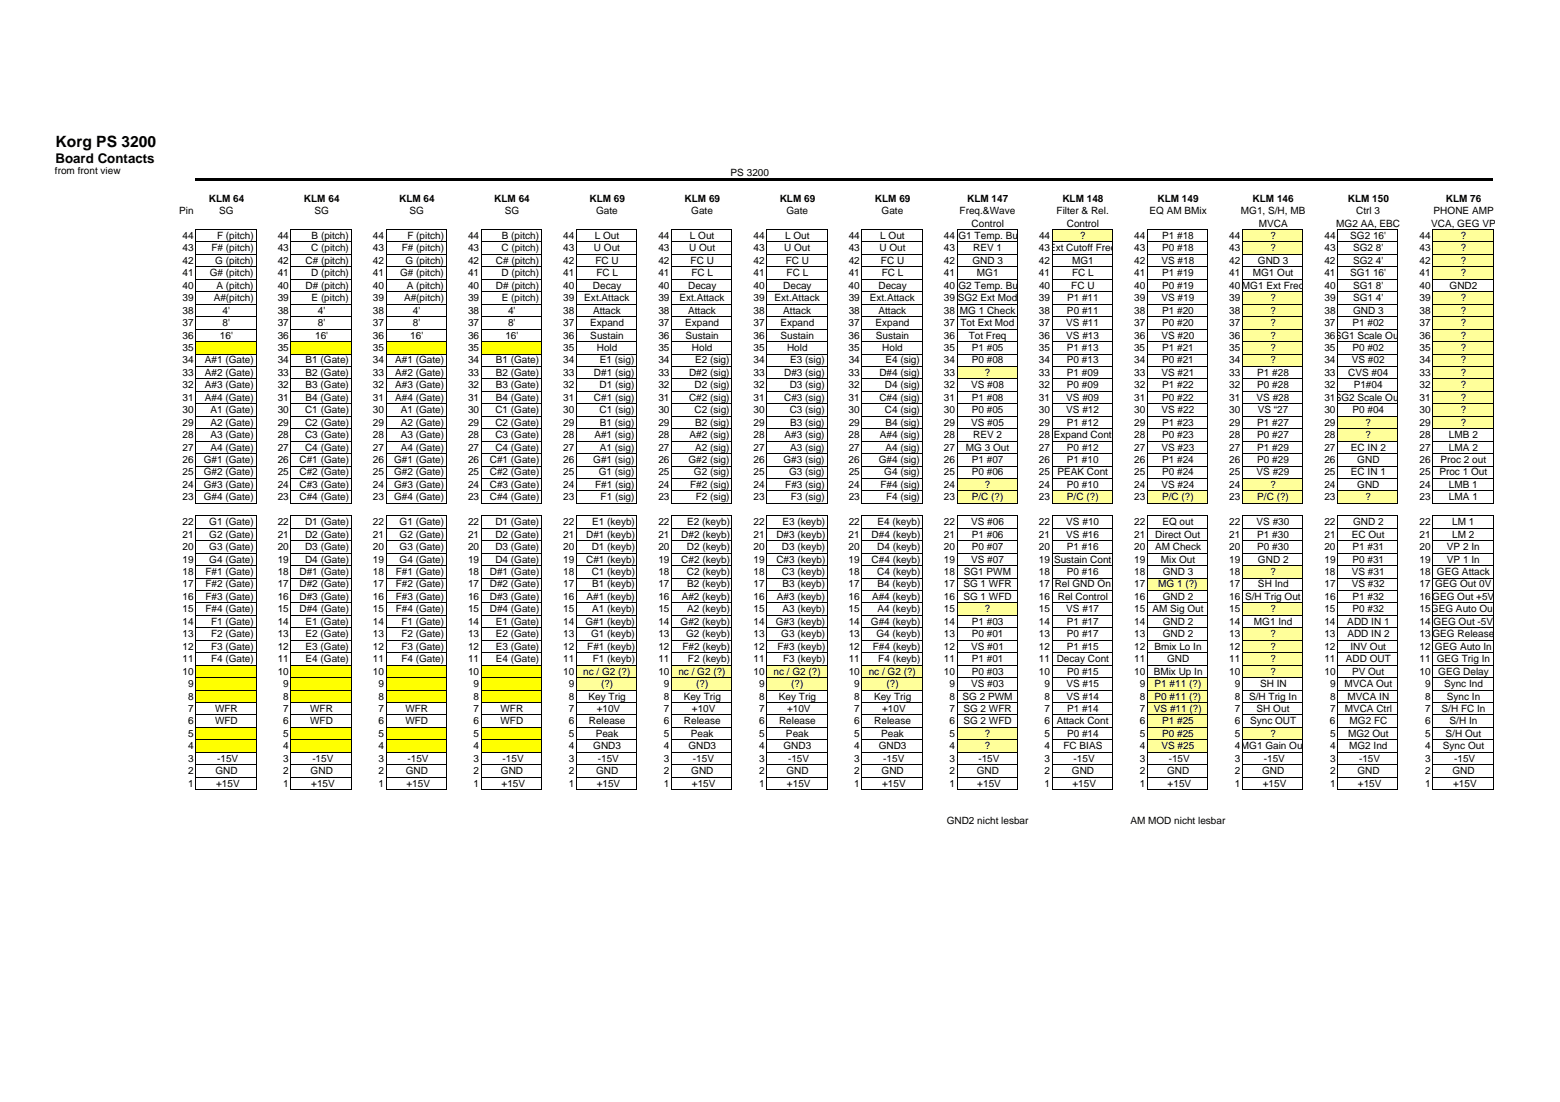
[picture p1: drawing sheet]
<svg xmlns="http://www.w3.org/2000/svg" width="297mm" height="210mm" viewBox="0 0 297 210" stroke-linecap="round" stroke-linejoin="round" font-family="sans-serif">
<defs><g id="words">
<text font-size="3" x="10.6" y="27.9">Korg PS 3200</text>
<text font-size="2.5" x="10.6" y="31">Board Contacts</text>
<g font-size="1.9">
<text x="10.5" y="33.2">from front view</text>
<text x="139.1" y="33.5">PS 3200</text>
<text x="34.1" y="40.8">Pin</text>
<text x="39.8" y="38.4">KLM 64</text>
<text x="41.8" y="40.8">SG</text>
<text x="57.9" y="38.4">KLM 64</text>
<text x="59.9" y="40.8">SG</text>
<text x="76" y="38.4">KLM 64</text>
<text x="78" y="40.8">SG</text>
<text x="94.1" y="38.4">KLM 64</text>
<text x="96.1" y="40.8">SG</text>
<text x="112.2" y="38.4">KLM 69</text>
<text x="113.5" y="40.8">Gate</text>
<text x="130.4" y="38.4">KLM 69</text>
<text x="131.6" y="40.8">Gate</text>
<text x="148.5" y="38.4">KLM 69</text>
<text x="149.7" y="40.8">Gate</text>
<text x="166.6" y="38.4">KLM 69</text>
<text x="167.9" y="40.8">Gate</text>
<text x="182.7" y="40.8">Freq.&amp;Wave</text>
<text x="184.2" y="38.4">KLM 147</text>
<text x="201.2" y="40.8">Filter &amp; Rel.</text>
<text x="202.3" y="38.4">KLM 148</text>
<text x="218.9" y="40.8">EQ AM BMix</text>
<text x="220.4" y="38.4">KLM 149</text>
<text x="236.3" y="40.8">MG1, S/H, MB</text>
<text x="238.5" y="38.4">KLM 146</text>
<text x="256.6" y="38.4">KLM 150</text>
<text x="258.3" y="40.8">Ctrl 3</text>
<text x="273" y="40.8">PHONE AMP</text>
<text x="275.3" y="38.4">KLM 76</text>
<text x="34.8" y="47.9">43</text>
<text x="34.8" y="45.5">44</text>
<text x="40.3" y="47.9">F# (pitch)</text>
<text x="41.3" y="45.5">F (pitch)</text>
<text x="52.9" y="47.9">43</text>
<text x="52.9" y="45.5">44</text>
<text x="59.2" y="47.9">C (pitch)</text>
<text x="59.3" y="45.5">B (pitch)</text>
<text x="71" y="47.9">43</text>
<text x="71" y="45.5">44</text>
<text x="76.5" y="47.9">F# (pitch)</text>
<text x="77.6" y="45.5">F (pitch)</text>
<text x="89.1" y="47.9">43</text>
<text x="89.1" y="45.5">44</text>
<text x="95.5" y="47.9">C (pitch)</text>
<text x="95.6" y="45.5">B (pitch)</text>
<text x="107.2" y="47.9">43</text>
<text x="107.2" y="45.5">44</text>
<text x="113.1" y="47.9">U Out</text>
<text x="113.3" y="45.5">L Out</text>
<text x="125.4" y="47.9">43</text>
<text x="125.4" y="45.5">44</text>
<text x="131.2" y="47.9">U Out</text>
<text x="131.4" y="45.5">L Out</text>
<text x="143.5" y="47.9">43</text>
<text x="143.5" y="45.5">44</text>
<text x="149.3" y="47.9">U Out</text>
<text x="149.5" y="45.5">L Out</text>
<text x="161.6" y="47.9">43</text>
<text x="161.6" y="45.5">44</text>
<text x="167.4" y="47.9">U Out</text>
<text x="167.6" y="45.5">L Out</text>
<text x="179.7" y="47.9">43</text>
<text x="179.7" y="45.5">44S</text>
<text x="182.5" y="45.5">G1 Temp. Bu</text>
<text x="185" y="43.2">Control</text>
<text x="185.3" y="47.9">REV 1</text>
<text x="197.8" y="47.9">43Ext Cutoff Freq</text>
<text x="197.8" y="45.5">44</text>
<text x="203.1" y="43.2">Control</text>
<text x="205.7" y="45.5">?</text>
<text x="216" y="45.5">44</text>
<text x="216" y="47.9">43</text>
<text x="221.3" y="45.5">P1 #18</text>
<text x="221.3" y="47.9">P0 #18</text>
<text x="234.1" y="45.5">44</text>
<text x="234.1" y="47.9">43</text>
<text x="239.7" y="43.2">MVCA</text>
<text x="241.9" y="45.5">?</text>
<text x="241.9" y="47.9">?</text>
<text x="252.2" y="45.5">44</text>
<text x="252.2" y="47.9">43</text>
<text x="254.4" y="43.2">MG2 AA, EBC</text>
<text x="257.1" y="45.5">SG2 16'</text>
<text x="257.7" y="47.9">SG2 8'</text>
<text x="270.3" y="45.5">44</text>
<text x="270.3" y="47.9">43</text>
<text x="272.5" y="43.2">VCA, GEG VP</text>
<text x="278.1" y="45.5">?</text>
<text x="278.1" y="47.9">?</text>
<text x="34.8" y="50.3">42</text>
<text x="34.8" y="52.6">41</text>
<text x="39.9" y="52.6">G# (pitch)</text>
<text x="41" y="50.3">G (pitch)</text>
<text x="52.9" y="52.6">41</text>
<text x="52.9" y="50.3">42</text>
<text x="58.2" y="50.3">C# (pitch)</text>
<text x="59.2" y="52.6">D (pitch)</text>
<text x="71" y="52.6">41</text>
<text x="71" y="50.3">42</text>
<text x="76.2" y="52.6">G# (pitch)</text>
<text x="77.2" y="50.3">G (pitch)</text>
<text x="89.1" y="52.6">41</text>
<text x="89.1" y="50.3">42</text>
<text x="94.4" y="50.3">C# (pitch)</text>
<text x="95.5" y="52.6">D (pitch)</text>
<text x="107.2" y="52.6">41</text>
<text x="107.2" y="50.3">42</text>
<text x="113.4" y="50.3">FC U</text>
<text x="113.5" y="52.6">FC L</text>
<text x="125.4" y="52.6">41</text>
<text x="125.4" y="50.3">42</text>
<text x="131.5" y="50.3">FC U</text>
<text x="131.7" y="52.6">FC L</text>
<text x="143.5" y="52.6">41</text>
<text x="143.5" y="50.3">42</text>
<text x="149.6" y="50.3">FC U</text>
<text x="149.8" y="52.6">FC L</text>
<text x="161.6" y="52.6">41</text>
<text x="161.6" y="50.3">42</text>
<text x="167.7" y="50.3">FC U</text>
<text x="167.9" y="52.6">FC L</text>
<text x="179.7" y="52.6">41</text>
<text x="179.7" y="50.3">42</text>
<text x="185.2" y="50.3">GND 3</text>
<text x="186" y="52.6">MG1</text>
<text x="197.8" y="52.6">41</text>
<text x="197.8" y="50.3">42</text>
<text x="204.1" y="52.6">FC L</text>
<text x="204.1" y="50.3">MG1</text>
<text x="215.9" y="52.6">41</text>
<text x="215.9" y="50.3">42</text>
<text x="221.2" y="50.3">VS #18</text>
<text x="221.3" y="52.6">P1 #19</text>
<text x="234.1" y="52.6">41</text>
<text x="234.1" y="50.3">42</text>
<text x="238.6" y="52.6">MG1 Out</text>
<text x="239.5" y="50.3">GND 3</text>
<text x="252.2" y="50.3">42</text>
<text x="252.2" y="52.6">41</text>
<text x="257.1" y="52.6">SG1 16'</text>
<text x="257.6" y="50.3">SG2 4'</text>
<text x="270.3" y="50.3">42</text>
<text x="270.3" y="52.6">41</text>
<text x="278.1" y="50.3">?</text>
<text x="278.1" y="52.6">?</text>
<text x="34.8" y="55">40</text>
<text x="34.8" y="57.4">39</text>
<text x="34.8" y="59.7">38</text>
<text x="40.7" y="57.4">A#(pitch)</text>
<text x="41.2" y="55">A (pitch)</text>
<text x="42.4" y="59.7">4'</text>
<text x="52.9" y="57.4">39</text>
<text x="52.9" y="55">40</text>
<text x="52.9" y="59.7">38</text>
<text x="58.2" y="55">D# (pitch)</text>
<text x="59.3" y="57.4">E (pitch)</text>
<text x="60.5" y="59.7">4'</text>
<text x="71" y="57.4">39</text>
<text x="71" y="55">40</text>
<text x="71" y="59.7">38</text>
<text x="76.9" y="57.4">A#(pitch)</text>
<text x="77.4" y="55">A (pitch)</text>
<text x="78.6" y="59.7">4'</text>
<text x="89.1" y="57.4">39</text>
<text x="89.1" y="55">40</text>
<text x="89.1" y="59.7">38</text>
<text x="94.4" y="55">D# (pitch)</text>
<text x="95.6" y="57.4">E (pitch)</text>
<text x="96.7" y="59.7">4'</text>
<text x="107.2" y="57.4">39</text>
<text x="107.2" y="55">40</text>
<text x="107.2" y="59.7">38</text>
<text x="111.3" y="57.4">Ext.Attack</text>
<text x="112.9" y="55">Decay</text>
<text x="112.9" y="59.7">Attack</text>
<text x="125.4" y="55">40</text>
<text x="125.4" y="57.4">39</text>
<text x="125.4" y="59.7">38</text>
<text x="129.4" y="57.4">Ext.Attack</text>
<text x="131" y="55">Decay</text>
<text x="131" y="59.7">Attack</text>
<text x="143.5" y="55">40</text>
<text x="143.5" y="57.4">39</text>
<text x="143.5" y="59.7">38</text>
<text x="147.5" y="57.4">Ext.Attack</text>
<text x="149.1" y="55">Decay</text>
<text x="149.2" y="59.7">Attack</text>
<text x="161.6" y="55">40</text>
<text x="161.6" y="59.7">38</text>
<text x="161.6" y="57.4">39</text>
<text x="165.6" y="57.4">Ext.Attack</text>
<text x="167.3" y="55">Decay</text>
<text x="167.3" y="59.7">Attack</text>
<text x="179.7" y="55">40S</text>
<text x="179.7" y="59.7">38 MG 1 Check</text>
<text x="179.7" y="57.4">39 SG2 Ext Mod</text>
<text x="182.5" y="55">G2 Temp. Bu</text>
<text x="197.8" y="59.7">38</text>
<text x="197.8" y="57.4">39</text>
<text x="197.8" y="55">40</text>
<text x="203.2" y="59.7">P0 #11</text>
<text x="203.2" y="57.4">P1 #11</text>
<text x="204" y="55">FC U</text>
<text x="216" y="59.7">38</text>
<text x="216" y="57.4">39</text>
<text x="216" y="55">40</text>
<text x="221.2" y="57.4">VS #19</text>
<text x="221.3" y="59.7">P1 #20</text>
<text x="221.3" y="55">P0 #19</text>
<text x="234.1" y="59.7">38</text>
<text x="234.1" y="57.4">39</text>
<text x="234.1" y="55">40MG1 Ext Freq</text>
<text x="241.9" y="59.7">?</text>
<text x="241.9" y="57.4">?</text>
<text x="252.2" y="59.7">38</text>
<text x="252.2" y="57.4">39</text>
<text x="252.2" y="55">40</text>
<text x="257.6" y="59.7">GND 3</text>
<text x="257.6" y="57.4">SG1 4'</text>
<text x="257.7" y="55">SG1 8'</text>
<text x="270.3" y="59.7">38</text>
<text x="270.3" y="55">40</text>
<text x="270.3" y="57.4">39</text>
<text x="276" y="55">GND2</text>
<text x="278.1" y="59.7">?</text>
<text x="278.1" y="57.4">?</text>
<text x="34.8" y="62.1">37</text>
<text x="34.8" y="64.5">36</text>
<text x="41.9" y="64.5">16'</text>
<text x="42.4" y="62.1">8'</text>
<text x="52.9" y="64.5">36</text>
<text x="52.9" y="62.1">37</text>
<text x="60" y="64.5">16'</text>
<text x="60.5" y="62.1">8'</text>
<text x="71" y="64.5">36</text>
<text x="71" y="62.1">37</text>
<text x="78.1" y="64.5">16'</text>
<text x="78.6" y="62.1">8'</text>
<text x="89.1" y="64.5">36</text>
<text x="89.1" y="62.1">37</text>
<text x="96.2" y="64.5">16'</text>
<text x="96.7" y="62.1">8'</text>
<text x="107.2" y="64.5">36</text>
<text x="107.2" y="62.1">37</text>
<text x="112.4" y="62.1">Expand</text>
<text x="112.4" y="64.5">Sustain</text>
<text x="125.4" y="64.5">36</text>
<text x="125.4" y="62.1">37</text>
<text x="130.5" y="62.1">Expand</text>
<text x="130.5" y="64.5">Sustain</text>
<text x="143.5" y="64.5">36</text>
<text x="143.5" y="62.1">37</text>
<text x="148.6" y="62.1">Expand</text>
<text x="148.6" y="64.5">Sustain</text>
<text x="161.6" y="64.5">36</text>
<text x="161.6" y="62.1">37</text>
<text x="166.7" y="62.1">Expand</text>
<text x="166.8" y="64.5">Sustain</text>
<text x="179.7" y="62.1">37 Tot Ext Mod</text>
<text x="179.7" y="64.5">36</text>
<text x="184.5" y="64.5">Tot Freq</text>
<text x="197.8" y="64.5">36</text>
<text x="197.8" y="62.1">37</text>
<text x="203" y="64.5">VS #13</text>
<text x="203" y="62.1">VS #11</text>
<text x="215.9" y="64.5">36</text>
<text x="215.9" y="62.1">37</text>
<text x="221.2" y="64.5">VS #20</text>
<text x="221.3" y="62.1">P0 #20</text>
<text x="234.1" y="64.5">36</text>
<text x="234.1" y="62.1">37</text>
<text x="241.9" y="64.5">?</text>
<text x="241.9" y="62.1">?</text>
<text x="252.2" y="64.5">36SG1 Scale Ou</text>
<text x="252.2" y="62.1">37</text>
<text x="257.5" y="62.1">P1 #02</text>
<text x="270.3" y="62.1">37</text>
<text x="270.3" y="64.5">36</text>
<text x="278.1" y="62.1">?</text>
<text x="278.1" y="64.5">?</text>
<text x="34.8" y="66.9">35</text>
<text x="34.8" y="69.2">34</text>
<text x="34.8" y="71.6">33</text>
<text x="39" y="69.2">A#1 (Gate)</text>
<text x="39" y="71.6">A#2 (Gate)</text>
<text x="52.9" y="69.2">34</text>
<text x="52.9" y="71.6">33</text>
<text x="52.9" y="66.9">35</text>
<text x="58.2" y="69.2">B1 (Gate)</text>
<text x="58.2" y="71.6">B2 (Gate)</text>
<text x="71" y="66.9">35</text>
<text x="71" y="69.2">34</text>
<text x="71" y="71.6">33</text>
<text x="75.2" y="69.2">A#1 (Gate)</text>
<text x="75.2" y="71.6">A#2 (Gate)</text>
<text x="89.1" y="69.2">34</text>
<text x="89.1" y="71.6">33</text>
<text x="89.1" y="66.9">35</text>
<text x="94.4" y="69.2">B1 (Gate)</text>
<text x="94.4" y="71.6">B2 (Gate)</text>
<text x="107.2" y="66.9">35</text>
<text x="107.2" y="69.2">34</text>
<text x="107.2" y="71.6">33</text>
<text x="113.1" y="71.6">D#1 (sig)</text>
<text x="113.6" y="66.9">Hold</text>
<text x="114.2" y="69.2">E1 (sig)</text>
<text x="125.4" y="71.6">33</text>
<text x="125.4" y="66.9">35</text>
<text x="125.4" y="69.2">34</text>
<text x="131.2" y="71.6">D#2 (sig)</text>
<text x="131.8" y="66.9">Hold</text>
<text x="132.3" y="69.2">E2 (sig)</text>
<text x="143.5" y="66.9">35</text>
<text x="143.5" y="71.6">33</text>
<text x="143.5" y="69.2">34</text>
<text x="149.3" y="71.6">D#3 (sig)</text>
<text x="149.9" y="66.9">Hold</text>
<text x="150.5" y="69.2">E3 (sig)</text>
<text x="161.6" y="66.9">35</text>
<text x="161.6" y="71.6">33</text>
<text x="161.6" y="69.2">34</text>
<text x="167.4" y="71.6">D#4 (sig)</text>
<text x="168" y="66.9">Hold</text>
<text x="168.6" y="69.2">E4 (sig)</text>
<text x="179.7" y="66.9">35</text>
<text x="179.7" y="71.6">33</text>
<text x="179.7" y="69.2">34</text>
<text x="185" y="66.9">P1 #05</text>
<text x="185" y="69.2">P0 #08</text>
<text x="187.5" y="71.6">?</text>
<text x="197.8" y="66.9">35</text>
<text x="197.8" y="71.6">33</text>
<text x="197.8" y="69.2">34</text>
<text x="203.2" y="66.9">P1 #13</text>
<text x="203.2" y="71.6">P1 #09</text>
<text x="203.2" y="69.2">P0 #13</text>
<text x="215.9" y="66.9">35</text>
<text x="215.9" y="71.6">33</text>
<text x="215.9" y="69.2">34</text>
<text x="221.2" y="71.6">VS #21</text>
<text x="221.3" y="66.9">P1 #21</text>
<text x="221.3" y="69.2">P0 #21</text>
<text x="234.1" y="66.9">35</text>
<text x="234.1" y="71.6">33</text>
<text x="234.1" y="69.2">34</text>
<text x="239.4" y="71.6">P1 #28</text>
<text x="241.9" y="66.9">?</text>
<text x="241.9" y="69.2">?</text>
<text x="252.2" y="66.9">35</text>
<text x="252.2" y="71.6">33</text>
<text x="252.2" y="69.2">34</text>
<text x="256.7" y="71.6">CVS #04</text>
<text x="257.4" y="69.2">VS #02</text>
<text x="257.5" y="66.9">P0 #02</text>
<text x="270.3" y="66.9">35</text>
<text x="270.3" y="71.6">33</text>
<text x="270.3" y="69.2">34</text>
<text x="278.1" y="66.9">?</text>
<text x="278.1" y="69.2">?</text>
<text x="278.1" y="71.6">?</text>
<text x="34.8" y="74">32</text>
<text x="34.8" y="76.3">31</text>
<text x="39" y="74">A#3 (Gate)</text>
<text x="39" y="76.3">A#4 (Gate)</text>
<text x="52.9" y="74">32</text>
<text x="52.9" y="76.3">31</text>
<text x="58.2" y="74">B3 (Gate)</text>
<text x="58.2" y="76.3">B4 (Gate)</text>
<text x="71" y="74">32</text>
<text x="71" y="76.3">31</text>
<text x="75.2" y="74">A#3 (Gate)</text>
<text x="75.2" y="76.3">A#4 (Gate)</text>
<text x="89.1" y="74">32</text>
<text x="89.1" y="76.3">31</text>
<text x="94.4" y="74">B3 (Gate)</text>
<text x="94.4" y="76.3">B4 (Gate)</text>
<text x="107.2" y="74">32</text>
<text x="107.2" y="76.3">31</text>
<text x="113.1" y="76.3">C#1 (sig)</text>
<text x="114.1" y="74">D1 (sig)</text>
<text x="125.4" y="76.3">31</text>
<text x="125.4" y="74">32</text>
<text x="131.2" y="76.3">C#2 (sig)</text>
<text x="132.3" y="74">D2 (sig)</text>
<text x="143.5" y="76.3">31</text>
<text x="143.5" y="74">32</text>
<text x="149.3" y="76.3">C#3 (sig)</text>
<text x="150.4" y="74">D3 (sig)</text>
<text x="161.6" y="76.3">31</text>
<text x="161.6" y="74">32</text>
<text x="167.4" y="76.3">C#4 (sig)</text>
<text x="168.5" y="74">D4 (sig)</text>
<text x="179.7" y="76.3">31</text>
<text x="179.7" y="74">32</text>
<text x="184.9" y="74">VS #08</text>
<text x="185" y="76.3">P1 #08</text>
<text x="197.8" y="76.3">31</text>
<text x="197.8" y="74">32</text>
<text x="203" y="76.3">VS #09</text>
<text x="203.2" y="74">P0 #09</text>
<text x="215.9" y="76.3">31</text>
<text x="215.9" y="74">32</text>
<text x="221.3" y="76.3">P0 #22</text>
<text x="221.3" y="74">P1 #22</text>
<text x="234.1" y="76.3">31</text>
<text x="234.1" y="74">32</text>
<text x="239.3" y="76.3">VS #28</text>
<text x="239.4" y="74">P0 #28</text>
<text x="252.2" y="76.3">31SG2 Scale Ou</text>
<text x="252.2" y="74">32</text>
<text x="257.8" y="74">P1#04</text>
<text x="270.3" y="74">32</text>
<text x="270.3" y="76.3">31</text>
<text x="278.1" y="76.3">?</text>
<text x="278.1" y="74">?</text>
<text x="34.8" y="78.7">30</text>
<text x="34.8" y="81.1">29</text>
<text x="34.8" y="83.5">28</text>
<text x="40.1" y="78.7">A1 (Gate)</text>
<text x="40.1" y="81.1">A2 (Gate)</text>
<text x="40.1" y="83.5">A3 (Gate)</text>
<text x="52.9" y="78.7">30</text>
<text x="52.9" y="81.1">29</text>
<text x="52.9" y="83.5">28</text>
<text x="58.1" y="78.7">C1 (Gate)</text>
<text x="58.1" y="81.1">C2 (Gate)</text>
<text x="58.1" y="83.5">C3 (Gate)</text>
<text x="71" y="78.7">30</text>
<text x="71" y="81.1">29</text>
<text x="71" y="83.5">28</text>
<text x="76.3" y="78.7">A1 (Gate)</text>
<text x="76.3" y="81.1">A2 (Gate)</text>
<text x="76.3" y="83.5">A3 (Gate)</text>
<text x="89.1" y="78.7">30</text>
<text x="89.1" y="81.1">29</text>
<text x="89.1" y="83.5">28</text>
<text x="94.3" y="78.7">C1 (Gate)</text>
<text x="94.3" y="81.1">C2 (Gate)</text>
<text x="94.3" y="83.5">C3 (Gate)</text>
<text x="107.2" y="78.7">30</text>
<text x="107.2" y="81.1">29</text>
<text x="107.2" y="83.5">28</text>
<text x="113.2" y="83.5">A#1 (sig)</text>
<text x="114.1" y="78.7">C1 (sig)</text>
<text x="114.2" y="81.1">B1 (sig)</text>
<text x="125.4" y="78.7">30</text>
<text x="125.4" y="83.5">28</text>
<text x="125.4" y="81.1">29</text>
<text x="131.3" y="83.5">A#2 (sig)</text>
<text x="132.3" y="78.7">C2 (sig)</text>
<text x="132.3" y="81.1">B2 (sig)</text>
<text x="143.5" y="83.5">28</text>
<text x="143.5" y="78.7">30</text>
<text x="143.5" y="81.1">29</text>
<text x="149.4" y="83.5">A#3 (sig)</text>
<text x="150.4" y="78.7">C3 (sig)</text>
<text x="150.5" y="81.1">B3 (sig)</text>
<text x="161.6" y="83.5">28</text>
<text x="161.6" y="78.7">30</text>
<text x="161.6" y="81.1">29</text>
<text x="167.5" y="83.5">A#4 (sig)</text>
<text x="168.5" y="78.7">C4 (sig)</text>
<text x="168.6" y="81.1">B4 (sig)</text>
<text x="179.7" y="83.5">28</text>
<text x="179.7" y="78.7">30</text>
<text x="179.7" y="81.1">29</text>
<text x="184.9" y="81.1">VS #05</text>
<text x="185" y="78.7">P0 #05</text>
<text x="185.3" y="83.5">REV 2</text>
<text x="197.8" y="78.7">30</text>
<text x="197.8" y="83.5">28 Expand Cont</text>
<text x="197.8" y="81.1">29</text>
<text x="203" y="78.7">VS #12</text>
<text x="203.2" y="81.1">P1 #12</text>
<text x="215.9" y="83.5">28</text>
<text x="215.9" y="78.7">30</text>
<text x="215.9" y="81.1">29</text>
<text x="221.2" y="78.7">VS #22</text>
<text x="221.3" y="83.5">P0 #23</text>
<text x="221.3" y="81.1">P1 #23</text>
<text x="234.1" y="83.5">28</text>
<text x="234.1" y="78.7">30</text>
<text x="234.1" y="81.1">29</text>
<text x="239.4" y="83.5">P0 #27</text>
<text x="239.4" y="81.1">P1 #27</text>
<text x="239.5" y="78.7">VS “27</text>
<text x="252.2" y="83.5">28</text>
<text x="252.2" y="78.7">30</text>
<text x="252.2" y="81.1">29</text>
<text x="257.5" y="78.7">P0 #04</text>
<text x="260" y="83.5">?</text>
<text x="260" y="81.1">?</text>
<text x="270.3" y="78.7">30</text>
<text x="270.3" y="81.1">29</text>
<text x="270.3" y="83.5">28</text>
<text x="275.9" y="83.5">LMB 2</text>
<text x="278.1" y="78.7">?</text>
<text x="278.1" y="81.1">?</text>
<text x="34.8" y="85.8">27</text>
<text x="34.8" y="88.2">26</text>
<text x="38.8" y="88.2">G#1 (Gate)</text>
<text x="40.1" y="85.8">A4 (Gate)</text>
<text x="52.9" y="85.8">27</text>
<text x="52.9" y="88.2">26</text>
<text x="57" y="88.2">C#1 (Gate)</text>
<text x="58.1" y="85.8">C4 (Gate)</text>
<text x="71" y="88.2">26</text>
<text x="71" y="85.8">27</text>
<text x="75" y="88.2">G#1 (Gate)</text>
<text x="76.3" y="85.8">A4 (Gate)</text>
<text x="89.1" y="88.2">26</text>
<text x="89.1" y="85.8">27</text>
<text x="93.3" y="88.2">C#1 (Gate)</text>
<text x="94.3" y="85.8">C4 (Gate)</text>
<text x="107.2" y="88.2">26</text>
<text x="107.2" y="85.8">27</text>
<text x="113" y="88.2">G#1 (sig)</text>
<text x="114.2" y="85.8">A1 (sig)</text>
<text x="125.4" y="88.2">26</text>
<text x="125.4" y="85.8">27</text>
<text x="131.1" y="88.2">G#2 (sig)</text>
<text x="132.3" y="85.8">A2 (sig)</text>
<text x="143.5" y="88.2">26</text>
<text x="143.5" y="85.8">27</text>
<text x="149.2" y="88.2">G#3 (sig)</text>
<text x="150.5" y="85.8">A3 (sig)</text>
<text x="161.6" y="88.2">26</text>
<text x="161.6" y="85.8">27</text>
<text x="167.3" y="88.2">G#4 (sig)</text>
<text x="168.6" y="85.8">A4 (sig)</text>
<text x="179.7" y="88.2">26</text>
<text x="179.7" y="85.8">27</text>
<text x="183.9" y="85.8">MG 3 Out</text>
<text x="185" y="88.2">P1 #07</text>
<text x="197.8" y="88.2">26</text>
<text x="197.8" y="85.8">27</text>
<text x="203.2" y="88.2">P1 #10</text>
<text x="203.2" y="85.8">P0 #12</text>
<text x="215.9" y="88.2">26</text>
<text x="215.9" y="85.8">27</text>
<text x="221.2" y="85.8">VS #23</text>
<text x="221.3" y="88.2">P1 #24</text>
<text x="234.1" y="88.2">26</text>
<text x="234.1" y="85.8">27</text>
<text x="239.4" y="88.2">P0 #29</text>
<text x="239.4" y="85.8">P1 #29</text>
<text x="252.2" y="88.2">26</text>
<text x="252.2" y="85.8">27</text>
<text x="257.2" y="85.8">EC IN 2</text>
<text x="258.4" y="88.2">GND</text>
<text x="270.3" y="88.2">26</text>
<text x="270.3" y="85.8">27</text>
<text x="274.3" y="88.2">Proc 2 out</text>
<text x="275.9" y="85.8">LMA 2</text>
<text x="34.8" y="90.6">25</text>
<text x="34.8" y="92.9">24</text>
<text x="34.8" y="95.3">23</text>
<text x="38.8" y="90.6">G#2 (Gate)</text>
<text x="38.8" y="92.9">G#3 (Gate)</text>
<text x="38.8" y="95.3">G#4 (Gate)</text>
<text x="52.9" y="90.6">25</text>
<text x="52.9" y="92.9">24</text>
<text x="52.9" y="95.3">23</text>
<text x="57" y="90.6">C#2 (Gate)</text>
<text x="57" y="92.9">C#3 (Gate)</text>
<text x="57" y="95.3">C#4 (Gate)</text>
<text x="71" y="90.6">25</text>
<text x="71" y="92.9">24</text>
<text x="71" y="95.3">23</text>
<text x="75" y="90.6">G#2 (Gate)</text>
<text x="75" y="92.9">G#3 (Gate)</text>
<text x="75" y="95.3">G#4 (Gate)</text>
<text x="89.1" y="90.6">25</text>
<text x="89.1" y="92.9">24</text>
<text x="89.1" y="95.3">23</text>
<text x="93.3" y="90.6">C#2 (Gate)</text>
<text x="93.3" y="92.9">C#3 (Gate)</text>
<text x="93.3" y="95.3">C#4 (Gate)</text>
<text x="107.2" y="90.6">25</text>
<text x="107.2" y="92.9">24</text>
<text x="107.2" y="95.3">23</text>
<text x="113.3" y="92.9">F#1 (sig)</text>
<text x="114" y="90.6">G1 (sig)</text>
<text x="114.4" y="95.3">F1 (sig)</text>
<text x="125.4" y="92.9">24</text>
<text x="125.4" y="95.3">23</text>
<text x="125.4" y="90.6">25</text>
<text x="131.4" y="92.9">F#2 (sig)</text>
<text x="132.1" y="90.6">G2 (sig)</text>
<text x="132.5" y="95.3">F2 (sig)</text>
<text x="143.5" y="92.9">24</text>
<text x="143.5" y="95.3">23</text>
<text x="143.5" y="90.6">25</text>
<text x="149.5" y="92.9">F#3 (sig)</text>
<text x="150.2" y="90.6">G3 (sig)</text>
<text x="150.6" y="95.3">F3 (sig)</text>
<text x="161.6" y="92.9">24</text>
<text x="161.6" y="95.3">23</text>
<text x="161.6" y="90.6">25</text>
<text x="167.6" y="92.9">F#4 (sig)</text>
<text x="168.4" y="90.6">G4 (sig)</text>
<text x="168.7" y="95.3">F4 (sig)</text>
<text x="179.7" y="92.9">24</text>
<text x="179.7" y="95.3">23</text>
<text x="179.7" y="90.6">25</text>
<text x="185" y="95.3">P/C (?)</text>
<text x="185" y="90.6">P0 #06</text>
<text x="187.5" y="92.9">?</text>
<text x="197.8" y="92.9">24</text>
<text x="197.8" y="90.6">25</text>
<text x="197.8" y="95.3">23</text>
<text x="201.3" y="90.6">PEAK Cont</text>
<text x="203.2" y="92.9">P0 #10</text>
<text x="203.2" y="95.3">P/C (?)</text>
<text x="215.9" y="92.9">24</text>
<text x="215.9" y="90.6">25</text>
<text x="215.9" y="95.3">23</text>
<text x="221.2" y="92.9">VS #24</text>
<text x="221.3" y="90.6">P0 #24</text>
<text x="221.3" y="95.3">P/C (?)</text>
<text x="234.1" y="92.9">24</text>
<text x="234.1" y="90.6">25</text>
<text x="234.1" y="95.3">23</text>
<text x="239.3" y="90.6">VS #29</text>
<text x="239.4" y="95.3">P/C (?)</text>
<text x="241.9" y="92.9">?</text>
<text x="252.2" y="92.9">24</text>
<text x="252.2" y="90.6">25</text>
<text x="252.2" y="95.3">23</text>
<text x="257.2" y="90.6">EC IN 1</text>
<text x="258.4" y="92.9">GND</text>
<text x="260" y="95.3">?</text>
<text x="270.3" y="92.9">24</text>
<text x="270.3" y="95.3">23</text>
<text x="270.3" y="90.6">25</text>
<text x="274.1" y="90.6">Proc 1 Out</text>
<text x="275.9" y="92.9">LMB 1</text>
<text x="275.9" y="95.3">LMA 1</text>
<text x="34.8" y="100">22</text>
<text x="39.8" y="100">G1 (Gate)</text>
<text x="52.9" y="100">22</text>
<text x="58.1" y="100">D1 (Gate)</text>
<text x="71" y="100">22</text>
<text x="76.1" y="100">G1 (Gate)</text>
<text x="89.1" y="100">22</text>
<text x="94.3" y="100">D1 (Gate)</text>
<text x="107.2" y="100">22</text>
<text x="112.7" y="100">E1 (keyb)</text>
<text x="125.4" y="100">22</text>
<text x="130.9" y="100">E2 (keyb)</text>
<text x="143.5" y="100">22</text>
<text x="149" y="100">E3 (keyb)</text>
<text x="161.6" y="100">22</text>
<text x="167.1" y="100">E4 (keyb)</text>
<text x="179.7" y="100">22</text>
<text x="184.9" y="100">VS #06</text>
<text x="197.8" y="100">22</text>
<text x="203" y="100">VS #10</text>
<text x="215.9" y="100">22</text>
<text x="221.3" y="100">EQ out</text>
<text x="234.1" y="100">22</text>
<text x="239.3" y="100">VS #30</text>
<text x="252.2" y="100">22</text>
<text x="257.6" y="100">GND 2</text>
<text x="270.3" y="100">22</text>
<text x="276.5" y="100">LM 1</text>
<text x="34.8" y="102.4">21</text>
<text x="34.8" y="104.8">20</text>
<text x="34.8" y="107.2">19</text>
<text x="39.8" y="102.4">G2 (Gate)</text>
<text x="39.8" y="104.8">G3 (Gate)</text>
<text x="39.8" y="107.2">G4 (Gate)</text>
<text x="52.9" y="102.4">21</text>
<text x="52.9" y="104.8">20</text>
<text x="52.9" y="107.2">19</text>
<text x="58.1" y="102.4">D2 (Gate)</text>
<text x="58.1" y="104.8">D3 (Gate)</text>
<text x="58.1" y="107.2">D4 (Gate)</text>
<text x="71" y="102.4">21</text>
<text x="71" y="104.8">20</text>
<text x="71" y="107.2">19</text>
<text x="76.1" y="102.4">G2 (Gate)</text>
<text x="76.1" y="104.8">G3 (Gate)</text>
<text x="76.1" y="107.2">G4 (Gate)</text>
<text x="89.1" y="102.4">21</text>
<text x="89.1" y="104.8">20</text>
<text x="89.1" y="107.2">19</text>
<text x="94.3" y="102.4">D2 (Gate)</text>
<text x="94.3" y="104.8">D3 (Gate)</text>
<text x="94.3" y="107.2">D4 (Gate)</text>
<text x="107.2" y="102.4">21</text>
<text x="107.2" y="104.8">20</text>
<text x="107.2" y="107.2">19</text>
<text x="111.6" y="102.4">D#1 (keyb)</text>
<text x="111.6" y="107.2">C#1 (keyb)</text>
<text x="112.7" y="104.8">D1 (keyb)</text>
<text x="125.4" y="102.4">21</text>
<text x="125.4" y="107.2">19</text>
<text x="125.4" y="104.8">20</text>
<text x="129.7" y="102.4">D#2 (keyb)</text>
<text x="129.7" y="107.2">C#2 (keyb)</text>
<text x="130.8" y="104.8">D2 (keyb)</text>
<text x="143.5" y="102.4">21</text>
<text x="143.5" y="107.2">19</text>
<text x="143.5" y="104.8">20</text>
<text x="147.8" y="102.4">D#3 (keyb)</text>
<text x="147.8" y="107.2">C#3 (keyb)</text>
<text x="148.9" y="104.8">D3 (keyb)</text>
<text x="161.6" y="102.4">21</text>
<text x="161.6" y="107.2">19</text>
<text x="161.6" y="104.8">20</text>
<text x="166" y="102.4">D#4 (keyb)</text>
<text x="166" y="107.2">C#4 (keyb)</text>
<text x="167" y="104.8">D4 (keyb)</text>
<text x="179.7" y="102.4">21</text>
<text x="179.7" y="107.2">19</text>
<text x="179.7" y="104.8">20</text>
<text x="184.9" y="107.2">VS #07</text>
<text x="185" y="102.4">P1 #06</text>
<text x="185" y="104.8">P0 #07</text>
<text x="197.8" y="102.4">21</text>
<text x="197.8" y="107.2">19 Sustain Cont</text>
<text x="197.8" y="104.8">20</text>
<text x="203" y="102.4">VS #16</text>
<text x="203.2" y="104.8">P1 #16</text>
<text x="215.9" y="107.2">19</text>
<text x="215.9" y="102.4">21</text>
<text x="215.9" y="104.8">20</text>
<text x="219.9" y="104.8">AM Check</text>
<text x="220" y="102.4">Direct Out</text>
<text x="221" y="107.2">Mix Out</text>
<text x="234.1" y="102.4">21</text>
<text x="234.1" y="107.2">19</text>
<text x="234.1" y="104.8">20</text>
<text x="239.4" y="102.4">P1 #30</text>
<text x="239.4" y="104.8">P0 #30</text>
<text x="239.5" y="107.2">GND 2</text>
<text x="252.2" y="104.8">20</text>
<text x="252.2" y="102.4">21</text>
<text x="252.2" y="107.2">19</text>
<text x="257.4" y="102.4">EC Out</text>
<text x="257.5" y="104.8">P1 #31</text>
<text x="257.5" y="107.2">P0 #31</text>
<text x="270.3" y="107.2">19</text>
<text x="270.3" y="104.8">20</text>
<text x="270.3" y="102.4">21</text>
<text x="275.5" y="107.2">VP 1 In</text>
<text x="275.5" y="104.8">VP 2 In</text>
<text x="276.5" y="102.4">LM 2</text>
<text x="34.8" y="109.5">18</text>
<text x="34.8" y="111.9">17</text>
<text x="39.1" y="109.5">F#1 (Gate)</text>
<text x="39.1" y="111.9">F#2 (Gate)</text>
<text x="52.9" y="109.5">18</text>
<text x="52.9" y="111.9">17</text>
<text x="57" y="109.5">D#1 (Gate)</text>
<text x="57" y="111.9">D#2 (Gate)</text>
<text x="71" y="109.5">18</text>
<text x="71" y="111.9">17</text>
<text x="75.4" y="109.5">F#1 (Gate)</text>
<text x="75.4" y="111.9">F#2 (Gate)</text>
<text x="89.1" y="109.5">18</text>
<text x="89.1" y="111.9">17</text>
<text x="93.3" y="109.5">D#1 (Gate)</text>
<text x="93.3" y="111.9">D#2 (Gate)</text>
<text x="107.2" y="109.5">18</text>
<text x="107.2" y="111.9">17</text>
<text x="112.7" y="109.5">C1 (keyb)</text>
<text x="112.7" y="111.9">B1 (keyb)</text>
<text x="125.4" y="109.5">18</text>
<text x="125.4" y="111.9">17</text>
<text x="130.8" y="109.5">C2 (keyb)</text>
<text x="130.9" y="111.9">B2 (keyb)</text>
<text x="143.5" y="109.5">18</text>
<text x="143.5" y="111.9">17</text>
<text x="148.9" y="109.5">C3 (keyb)</text>
<text x="149" y="111.9">B3 (keyb)</text>
<text x="161.6" y="109.5">18</text>
<text x="161.6" y="111.9">17</text>
<text x="167" y="109.5">C4 (keyb)</text>
<text x="167.1" y="111.9">B4 (keyb)</text>
<text x="179.7" y="109.5">18</text>
<text x="179.7" y="111.9">17</text>
<text x="183.4" y="111.9">SG 1 WFR</text>
<text x="183.5" y="109.5">SG1 PWM</text>
<text x="197.8" y="109.5">18</text>
<text x="197.8" y="111.9">17 Rel GND On</text>
<text x="203.2" y="109.5">P0 #16</text>
<text x="215.9" y="109.5">18</text>
<text x="215.9" y="111.9">17</text>
<text x="220.5" y="111.9">MG 1 (?)</text>
<text x="221.4" y="109.5">GND 3</text>
<text x="234.1" y="109.5">18</text>
<text x="234.1" y="111.9">17</text>
<text x="239.5" y="111.9">SH Ind</text>
<text x="241.9" y="109.5">?</text>
<text x="252.2" y="109.5">18</text>
<text x="252.2" y="111.9">17</text>
<text x="257.4" y="109.5">VS #31</text>
<text x="257.4" y="111.9">VS #32</text>
<text x="270.3" y="111.9">17 GEG Out 0V</text>
<text x="270.3" y="109.5">18 GEG Attack</text>
<text x="34.8" y="114.3">16</text>
<text x="34.8" y="116.6">15</text>
<text x="34.8" y="119">14</text>
<text x="39.1" y="114.3">F#3 (Gate)</text>
<text x="39.1" y="116.6">F#4 (Gate)</text>
<text x="40.2" y="119">F1 (Gate)</text>
<text x="52.9" y="114.3">16</text>
<text x="52.9" y="116.6">15</text>
<text x="52.9" y="119">14</text>
<text x="57" y="114.3">D#3 (Gate)</text>
<text x="57" y="116.6">D#4 (Gate)</text>
<text x="58.2" y="119">E1 (Gate)</text>
<text x="71" y="114.3">16</text>
<text x="71" y="116.6">15</text>
<text x="71" y="119">14</text>
<text x="75.4" y="114.3">F#3 (Gate)</text>
<text x="75.4" y="116.6">F#4 (Gate)</text>
<text x="76.4" y="119">F1 (Gate)</text>
<text x="89.1" y="114.3">16</text>
<text x="89.1" y="116.6">15</text>
<text x="89.1" y="119">14</text>
<text x="93.3" y="114.3">D#3 (Gate)</text>
<text x="93.3" y="116.6">D#4 (Gate)</text>
<text x="94.4" y="119">E1 (Gate)</text>
<text x="107.2" y="114.3">16</text>
<text x="107.2" y="116.6">15</text>
<text x="107.2" y="119">14</text>
<text x="111.5" y="119">G#1 (keyb)</text>
<text x="111.7" y="114.3">A#1 (keyb)</text>
<text x="112.7" y="116.6">A1 (keyb)</text>
<text x="125.4" y="114.3">16</text>
<text x="125.4" y="116.6">15</text>
<text x="125.4" y="119">14</text>
<text x="129.6" y="119">G#2 (keyb)</text>
<text x="129.8" y="114.3">A#2 (keyb)</text>
<text x="130.9" y="116.6">A2 (keyb)</text>
<text x="143.5" y="114.3">16</text>
<text x="143.5" y="116.6">15</text>
<text x="143.5" y="119">14</text>
<text x="147.7" y="119">G#3 (keyb)</text>
<text x="147.9" y="114.3">A#3 (keyb)</text>
<text x="149" y="116.6">A3 (keyb)</text>
<text x="161.6" y="114.3">16</text>
<text x="161.6" y="116.6">15</text>
<text x="161.6" y="119">14</text>
<text x="165.8" y="119">G#4 (keyb)</text>
<text x="166" y="114.3">A#4 (keyb)</text>
<text x="167.1" y="116.6">A4 (keyb)</text>
<text x="179.7" y="114.3">16</text>
<text x="179.7" y="116.6">15</text>
<text x="179.7" y="119">14</text>
<text x="183.4" y="114.3">SG 1 WFD</text>
<text x="185" y="119">P1 #03</text>
<text x="187.5" y="116.6">?</text>
<text x="197.8" y="114.3">16</text>
<text x="197.8" y="116.6">15</text>
<text x="197.8" y="119">14</text>
<text x="201.4" y="114.3">Rel Control</text>
<text x="203" y="116.6">VS #17</text>
<text x="203.2" y="119">P1 #17</text>
<text x="215.9" y="114.3">16</text>
<text x="215.9" y="116.6">15</text>
<text x="215.9" y="119">14</text>
<text x="219.4" y="116.6">AM Sig Out</text>
<text x="221.4" y="114.3">GND 2</text>
<text x="221.4" y="119">GND 2</text>
<text x="234.1" y="114.3">16 S/H Trig Out</text>
<text x="234.1" y="116.6">15</text>
<text x="234.1" y="119">14</text>
<text x="238.8" y="119">MG1 Ind</text>
<text x="241.9" y="116.6">?</text>
<text x="252.2" y="116.6">15</text>
<text x="252.2" y="119">14</text>
<text x="252.2" y="114.3">16</text>
<text x="256.5" y="119">ADD IN 1</text>
<text x="257.5" y="116.6">P0 #32</text>
<text x="257.5" y="114.3">P1 #32</text>
<text x="270.3" y="116.6">15GEG Auto Ou</text>
<text x="270.3" y="114.3">16GEG Out +5V</text>
<text x="270.3" y="119">14 GEG Out -5V</text>
<text x="34.8" y="121.4">13</text>
<text x="34.8" y="123.8">12</text>
<text x="40.2" y="121.4">F2 (Gate)</text>
<text x="40.2" y="123.8">F3 (Gate)</text>
<text x="52.9" y="121.4">13</text>
<text x="52.9" y="123.8">12</text>
<text x="58.2" y="121.4">E2 (Gate)</text>
<text x="58.2" y="123.8">E3 (Gate)</text>
<text x="71" y="121.4">13</text>
<text x="71" y="123.8">12</text>
<text x="76.4" y="121.4">F2 (Gate)</text>
<text x="76.4" y="123.8">F3 (Gate)</text>
<text x="89.1" y="121.4">13</text>
<text x="89.1" y="123.8">12</text>
<text x="94.4" y="121.4">E2 (Gate)</text>
<text x="94.4" y="123.8">E3 (Gate)</text>
<text x="107.2" y="121.4">13</text>
<text x="107.2" y="123.8">12</text>
<text x="111.8" y="123.8">F#1 (keyb)</text>
<text x="112.5" y="121.4">G1 (keyb)</text>
<text x="125.4" y="123.8">12</text>
<text x="125.4" y="121.4">13</text>
<text x="129.9" y="123.8">F#2 (keyb)</text>
<text x="130.7" y="121.4">G2 (keyb)</text>
<text x="143.5" y="123.8">12</text>
<text x="143.5" y="121.4">13</text>
<text x="148" y="123.8">F#3 (keyb)</text>
<text x="148.8" y="121.4">G3 (keyb)</text>
<text x="161.6" y="123.8">12</text>
<text x="161.6" y="121.4">13</text>
<text x="166.2" y="123.8">F#4 (keyb)</text>
<text x="166.9" y="121.4">G4 (keyb)</text>
<text x="179.7" y="123.8">12</text>
<text x="179.7" y="121.4">13</text>
<text x="184.9" y="123.8">VS #01</text>
<text x="185" y="121.4">P0 #01</text>
<text x="197.8" y="123.8">12</text>
<text x="197.8" y="121.4">13</text>
<text x="203.2" y="123.8">P1 #15</text>
<text x="203.2" y="121.4">P0 #17</text>
<text x="215.9" y="123.8">12</text>
<text x="215.9" y="121.4">13</text>
<text x="219.8" y="123.8">Bmix Lo In</text>
<text x="221.4" y="121.4">GND 2</text>
<text x="234.1" y="123.8">12</text>
<text x="234.1" y="121.4">13</text>
<text x="241.9" y="123.8">?</text>
<text x="241.9" y="121.4">?</text>
<text x="252.2" y="123.8">12</text>
<text x="252.2" y="121.4">13</text>
<text x="256.5" y="121.4">ADD IN 2</text>
<text x="257.1" y="123.8">INV Out</text>
<text x="270.3" y="121.4">13 GEG Release</text>
<text x="270.3" y="123.8">12 GEG Auto In</text>
<text x="34.8" y="126.1">11</text>
<text x="34.8" y="128.5">10</text>
<text x="35.8" y="130.9">9</text>
<text x="40.2" y="126.1">F4 (Gate)</text>
<text x="52.9" y="128.5">10</text>
<text x="52.9" y="126.1">11</text>
<text x="53.9" y="130.9">9</text>
<text x="58.2" y="126.1">E4 (Gate)</text>
<text x="71" y="128.5">10</text>
<text x="71" y="126.1">11</text>
<text x="72.1" y="130.9">9</text>
<text x="76.4" y="126.1">F4 (Gate)</text>
<text x="89.1" y="128.5">10</text>
<text x="89.1" y="126.1">11</text>
<text x="90.2" y="130.9">9</text>
<text x="94.4" y="126.1">E4 (Gate)</text>
<text x="107.2" y="128.5">10</text>
<text x="107.2" y="126.1">11</text>
<text x="108.3" y="130.9">9</text>
<text x="111.1" y="128.5">nc / G2 (?)</text>
<text x="112.9" y="126.1">F1 (keyb)</text>
<text x="114.4" y="130.9">(?)</text>
<text x="125.4" y="128.5">10</text>
<text x="125.4" y="126.1">11</text>
<text x="126.4" y="130.9">9</text>
<text x="129.2" y="128.5">nc / G2 (?)</text>
<text x="131" y="126.1">F2 (keyb)</text>
<text x="132.6" y="130.9">(?)</text>
<text x="143.5" y="126.1">11</text>
<text x="143.5" y="128.5">10</text>
<text x="144.5" y="130.9">9</text>
<text x="147.3" y="128.5">nc / G2 (?)</text>
<text x="149.1" y="126.1">F3 (keyb)</text>
<text x="150.7" y="130.9">(?)</text>
<text x="161.6" y="126.1">11</text>
<text x="161.6" y="128.5">10</text>
<text x="162.7" y="130.9">9</text>
<text x="165.4" y="128.5">nc / G2 (?)</text>
<text x="167.2" y="126.1">F4 (keyb)</text>
<text x="168.8" y="130.9">(?)</text>
<text x="179.7" y="126.1">11</text>
<text x="179.7" y="128.5">10</text>
<text x="180.8" y="130.9">9</text>
<text x="184.9" y="130.9">VS #03</text>
<text x="185" y="126.1">P1 #01</text>
<text x="185.1" y="128.5">P0 #03</text>
<text x="197.8" y="126.1">11 Decay Cont</text>
<text x="197.8" y="128.5">10</text>
<text x="198.9" y="130.9">9</text>
<text x="203" y="130.9">VS #15</text>
<text x="203.2" y="128.5">P0 #15</text>
<text x="215.9" y="126.1">11</text>
<text x="216" y="128.5">10</text>
<text x="217" y="130.9">9</text>
<text x="219.7" y="128.5">BMix Up In</text>
<text x="219.8" y="130.9">P1 #11 (?)</text>
<text x="222.2" y="126.1">GND</text>
<text x="234.1" y="126.1">11</text>
<text x="234.1" y="128.5">10</text>
<text x="235.1" y="130.9">9</text>
<text x="239.9" y="130.9">SH IN</text>
<text x="241.9" y="126.1">?</text>
<text x="241.9" y="128.5">?</text>
<text x="252.2" y="126.1">11</text>
<text x="252.2" y="128.5">10</text>
<text x="253.3" y="130.9">9</text>
<text x="256" y="130.9">MVCA Out</text>
<text x="256.2" y="126.1">ADD OUT</text>
<text x="257.4" y="128.5">PV Out</text>
<text x="270.3" y="126.1">11</text>
<text x="270.3" y="128.5">10</text>
<text x="271.4" y="130.9">9</text>
<text x="273.6" y="126.1">GEG Trig In</text>
<text x="273.9" y="128.5">GEG Delay</text>
<text x="275" y="130.9">Sync Ind</text>
<text x="35.8" y="133.2">8</text>
<text x="35.8" y="135.6">7</text>
<text x="35.8" y="138">6</text>
<text x="41" y="135.6">WFR</text>
<text x="41" y="138">WFD</text>
<text x="53.9" y="133.2">8</text>
<text x="53.9" y="135.6">7</text>
<text x="53.9" y="138">6</text>
<text x="59.1" y="135.6">WFR</text>
<text x="59.1" y="138">WFD</text>
<text x="72.1" y="133.2">8</text>
<text x="72.1" y="135.6">7</text>
<text x="72.1" y="138">6</text>
<text x="77.2" y="135.6">WFR</text>
<text x="77.2" y="138">WFD</text>
<text x="90.2" y="133.2">8</text>
<text x="90.2" y="135.6">7</text>
<text x="90.2" y="138">6</text>
<text x="95.3" y="135.6">WFR</text>
<text x="95.3" y="138">WFD</text>
<text x="108.3" y="133.2">8</text>
<text x="108.3" y="135.6">7</text>
<text x="108.3" y="138">6</text>
<text x="112.1" y="133.2">Key Trig</text>
<text x="112.1" y="138">Release</text>
<text x="113.6" y="135.6">+10V</text>
<text x="126.4" y="138">6</text>
<text x="126.4" y="135.6">7</text>
<text x="126.4" y="133.2">8</text>
<text x="130.2" y="133.2">Key Trig</text>
<text x="130.2" y="138">Release</text>
<text x="131.7" y="135.6">+10V</text>
<text x="144.5" y="138">6</text>
<text x="144.5" y="133.2">8</text>
<text x="144.5" y="135.6">7</text>
<text x="148.3" y="133.2">Key Trig</text>
<text x="148.3" y="138">Release</text>
<text x="149.9" y="135.6">+10V</text>
<text x="162.7" y="138">6</text>
<text x="162.7" y="133.2">8</text>
<text x="162.7" y="135.6">7</text>
<text x="166.4" y="133.2">Key Trig</text>
<text x="166.5" y="138">Release</text>
<text x="168" y="135.6">+10V</text>
<text x="180.8" y="138">6</text>
<text x="180.8" y="133.2">8</text>
<text x="180.8" y="135.6">7</text>
<text x="183.3" y="133.2">SG 2 PWM</text>
<text x="183.4" y="138">SG 2 WFD</text>
<text x="183.4" y="135.6">SG 2 WFR</text>
<text x="198.9" y="138">6 Attack Cont</text>
<text x="198.9" y="133.2">8</text>
<text x="198.9" y="135.6">7</text>
<text x="203" y="133.2">VS #14</text>
<text x="203.2" y="135.6">P1 #14</text>
<text x="217" y="138">6</text>
<text x="217" y="135.6">7</text>
<text x="217" y="133.2">8</text>
<text x="219.7" y="135.6">VS #11 (?)</text>
<text x="219.8" y="133.2">P0 #11 (?)</text>
<text x="221.3" y="138">P1 #25</text>
<text x="235.1" y="138">6</text>
<text x="235.1" y="133.2">8</text>
<text x="235.1" y="135.6">7</text>
<text x="237.8" y="133.2">S/H Trig In</text>
<text x="238" y="138">Sync OUT</text>
<text x="239.3" y="135.6">SH Out</text>
<text x="253.2" y="138">6</text>
<text x="253.2" y="135.6">7</text>
<text x="253.2" y="133.2">8</text>
<text x="256" y="135.6">MVCA Ctrl</text>
<text x="256.6" y="133.2">MVCA IN</text>
<text x="257" y="138">MG2 FC</text>
<text x="271.4" y="138">6</text>
<text x="271.4" y="135.6">7</text>
<text x="271.4" y="133.2">8</text>
<text x="274.5" y="135.6">S/H FC In</text>
<text x="275.5" y="133.2">Sync In</text>
<text x="276" y="138">S/H In</text>
<text x="35.8" y="140.3">5</text>
<text x="35.8" y="142.7">4</text>
<text x="53.9" y="140.3">5</text>
<text x="53.9" y="142.7">4</text>
<text x="72.1" y="140.3">5</text>
<text x="72.1" y="142.7">4</text>
<text x="90.2" y="140.3">5</text>
<text x="90.2" y="142.7">4</text>
<text x="108.3" y="140.3">5</text>
<text x="108.3" y="142.7">4</text>
<text x="113" y="142.7">GND3</text>
<text x="113.4" y="140.3">Peak</text>
<text x="126.4" y="140.3">5</text>
<text x="126.4" y="142.7">4</text>
<text x="131.1" y="142.7">GND3</text>
<text x="131.5" y="140.3">Peak</text>
<text x="144.5" y="140.3">5</text>
<text x="144.5" y="142.7">4</text>
<text x="149.2" y="142.7">GND3</text>
<text x="149.7" y="140.3">Peak</text>
<text x="162.7" y="140.3">5</text>
<text x="162.7" y="142.7">4</text>
<text x="167.3" y="142.7">GND3</text>
<text x="167.8" y="140.3">Peak</text>
<text x="180.8" y="140.3">5</text>
<text x="180.8" y="142.7">4</text>
<text x="187.5" y="140.3">?</text>
<text x="187.5" y="142.7">?</text>
<text x="198.9" y="140.3">5</text>
<text x="198.9" y="142.7">4</text>
<text x="202.5" y="142.7">FC BIAS</text>
<text x="203.2" y="140.3">P0 #14</text>
<text x="217" y="140.3">5</text>
<text x="217" y="142.7">4</text>
<text x="221.2" y="142.7">VS #25</text>
<text x="221.3" y="140.3">P0 #25</text>
<text x="235.1" y="140.3">5</text>
<text x="235.1" y="142.7">4MG1 Gain Ou</text>
<text x="241.9" y="140.3">?</text>
<text x="253.2" y="140.3">5</text>
<text x="253.3" y="142.7">4</text>
<text x="256.7" y="140.3">MG2 Out</text>
<text x="256.9" y="142.7">MG2 Ind</text>
<text x="271.4" y="140.3">5</text>
<text x="271.4" y="142.7">4</text>
<text x="274.8" y="142.7">Sync Out</text>
<text x="275.3" y="140.3">S/H Out</text>
<text x="35.8" y="145.1">3</text>
<text x="35.8" y="147.5">2</text>
<text x="35.8" y="149.8">1</text>
<text x="41" y="147.5">GND</text>
<text x="41.1" y="149.8">+15V</text>
<text x="41.4" y="145.1">-15V</text>
<text x="53.9" y="147.5">2</text>
<text x="53.9" y="145.1">3</text>
<text x="53.9" y="149.8">1</text>
<text x="59.2" y="147.5">GND</text>
<text x="59.3" y="149.8">+15V</text>
<text x="59.5" y="145.1">-15V</text>
<text x="72.1" y="147.5">2</text>
<text x="72.1" y="145.1">3</text>
<text x="72.1" y="149.8">1</text>
<text x="77.3" y="147.5">GND</text>
<text x="77.4" y="149.8">+15V</text>
<text x="77.6" y="145.1">-15V</text>
<text x="90.2" y="147.5">2</text>
<text x="90.2" y="145.1">3</text>
<text x="90.2" y="149.8">1</text>
<text x="95.4" y="147.5">GND</text>
<text x="95.5" y="149.8">+15V</text>
<text x="95.7" y="145.1">-15V</text>
<text x="108.3" y="147.5">2</text>
<text x="108.3" y="145.1">3</text>
<text x="108.3" y="149.8">1</text>
<text x="113.5" y="147.5">GND</text>
<text x="113.6" y="149.8">+15V</text>
<text x="113.8" y="145.1">-15V</text>
<text x="126.4" y="147.5">2</text>
<text x="126.4" y="145.1">3</text>
<text x="126.4" y="149.8">1</text>
<text x="131.6" y="147.5">GND</text>
<text x="131.7" y="149.8">+15V</text>
<text x="131.9" y="145.1">-15V</text>
<text x="144.5" y="147.5">2</text>
<text x="144.5" y="145.1">3</text>
<text x="144.5" y="149.8">1</text>
<text x="149.7" y="147.5">GND</text>
<text x="149.9" y="149.8">+15V</text>
<text x="150.1" y="145.1">-15V</text>
<text x="162.7" y="147.5">2</text>
<text x="162.7" y="145.1">3</text>
<text x="162.7" y="149.8">1</text>
<text x="167.9" y="147.5">GND</text>
<text x="168" y="149.8">+15V</text>
<text x="168.2" y="145.1">-15V</text>
<text x="180.8" y="147.5">2</text>
<text x="180.8" y="145.1">3</text>
<text x="180.8" y="149.8">1</text>
<text x="186" y="147.5">GND</text>
<text x="186.1" y="149.8">+15V</text>
<text x="186.3" y="145.1">-15V</text>
<text x="198.9" y="147.5">2</text>
<text x="198.9" y="145.1">3</text>
<text x="198.9" y="149.8">1</text>
<text x="204.1" y="147.5">GND</text>
<text x="204.2" y="149.8">+15V</text>
<text x="204.4" y="145.1">-15V</text>
<text x="217" y="147.5">2</text>
<text x="217" y="145.1">3</text>
<text x="217" y="149.8">1</text>
<text x="222.2" y="147.5">GND</text>
<text x="222.3" y="149.8">+15V</text>
<text x="222.5" y="145.1">-15V</text>
<text x="235.1" y="147.5">2</text>
<text x="235.1" y="145.1">3</text>
<text x="235.1" y="149.8">1</text>
<text x="240.3" y="147.5">GND</text>
<text x="240.4" y="149.8">+15V</text>
<text x="240.7" y="145.1">-15V</text>
<text x="253.2" y="147.5">2</text>
<text x="253.2" y="145.1">3</text>
<text x="253.2" y="149.8">1</text>
<text x="258.5" y="147.5">GND</text>
<text x="258.6" y="149.8">+15V</text>
<text x="258.8" y="145.1">-15V</text>
<text x="271.4" y="147.5">2</text>
<text x="271.4" y="145.1">3</text>
<text x="271.4" y="149.8">1</text>
<text x="276.6" y="147.5">GND</text>
<text x="276.7" y="149.8">+15V</text>
<text x="276.9" y="145.1">-15V</text>
<text x="180.3" y="156.9">GND2 nicht lesbar</text>
<text x="215.2" y="156.9">AM MOD nicht lesbar</text>
</g>
</g></defs>
<g fill="#ffff9a">
<path d="M200.3 43.7h11.6v2.4h-11.6z"/>
<path d="M236.6 43.7h11.5v2.4h-11.5z"/>
<path d="M272.8 43.7h11.5v2.4h-11.5z"/>
<path d="M236.6 46.1h11.5v2.4h-11.5z"/>
<path d="M272.8 46.1h11.5v2.4h-11.5z"/>
<path d="M272.8 48.4h11.5v2.5h-11.5z"/>
<path d="M272.8 50.8h11.5v2.4h-11.5z"/>
<path d="M236.6 55.6h11.5v2.4h-11.5z"/>
<path d="M272.8 55.6h11.5v2.4h-11.5z"/>
<path d="M236.6 57.9h11.5v2.4h-11.5z"/>
<path d="M272.8 57.9h11.5v2.4h-11.5z"/>
<path d="M236.6 60.3h11.5v2.4h-11.5z"/>
<path d="M272.8 60.3h11.5v2.4h-11.5z"/>
<path d="M236.6 62.7h11.5v2.4h-11.5z"/>
<path d="M272.8 62.7h11.5v2.4h-11.5z"/>
</g>
<g fill="#ff0">
<path d="M37.3 65h11.5v2.5h-11.5z"/>
<path d="M55.4 65h11.5v2.5h-11.5z"/>
<path d="M73.5 65h11.5v2.5h-11.5z"/>
<path d="M91.6 65h11.5v2.5h-11.5z"/>
</g>
<g fill="#ffff9a">
<path d="M236.6 65h11.5v2.5h-11.5z"/>
<path d="M272.8 65h11.5v2.5h-11.5z"/>
<path d="M236.6 67.4h11.5v2.4h-11.5z"/>
<path d="M272.8 67.4h11.5v2.4h-11.5z"/>
<path d="M182.2 69.8h11.5v2.4h-11.5z"/>
<path d="M272.8 69.8h11.5v2.4h-11.5z"/>
<path d="M272.8 72.2h11.5v2.4h-11.5z"/>
<path d="M272.8 74.5h11.5v2.4h-11.5z"/>
<path d="M272.8 76.9h11.5v2.4h-11.5z"/>
<path d="M254.7 79.3h11.5v2.4h-11.5z"/>
<path d="M272.8 79.3h11.5v2.4h-11.5z"/>
<path d="M254.7 81.6h11.5v2.4h-11.5z"/>
<path d="M182.2 91.1h11.5v2.4h-11.5z"/>
<path d="M236.6 91.1h11.5v2.4h-11.5z"/>
<path d="M182.2 93.5h11.5v2.4h-11.5z"/>
<path d="M200.3 93.5h11.6v2.4h-11.6z"/>
<path d="M218.5 93.5h11.5v2.4h-11.5z"/>
<path d="M236.6 93.5h11.5v2.4h-11.5z"/>
<path d="M254.7 93.5h11.5v2.4h-11.5z"/>
<path d="M236.6 107.7h11.5v2.4h-11.5z"/>
<path d="M218.5 110.1h11.5v2.4h-11.5z"/>
<path d="M182.2 114.8h11.5v2.4h-11.5z"/>
<path d="M236.6 114.8h11.5v2.4h-11.5z"/>
<path d="M236.6 119.6h11.5v2.4h-11.5z"/>
<path d="M236.6 121.9h11.5v2.4h-11.5z"/>
<path d="M236.6 124.3h11.5v2.4h-11.5z"/>
</g>
<g fill="#ff0">
<path d="M37.3 126.7h11.5v2.4h-11.5z"/>
<path d="M55.4 126.7h11.5v2.4h-11.5z"/>
<path d="M73.5 126.7h11.5v2.4h-11.5z"/>
<path d="M91.6 126.7h11.5v2.4h-11.5z"/>
</g>
<g fill="#ffff9a">
<path d="M109.7 126.7h11.6v2.4h-11.6z"/>
<path d="M127.9 126.7h11.5v2.4h-11.5z"/>
<path d="M146 126.7h11.5v2.4h-11.5z"/>
<path d="M164.1 126.7h11.5v2.4h-11.5z"/>
<path d="M236.6 126.7h11.5v2.4h-11.5z"/>
</g>
<g fill="#ff0">
<path d="M37.3 129h11.5v2.5h-11.5z"/>
<path d="M55.4 129h11.5v2.5h-11.5z"/>
<path d="M73.5 129h11.5v2.5h-11.5z"/>
<path d="M91.6 129h11.5v2.5h-11.5z"/>
</g>
<g fill="#ffff9a">
<path d="M109.7 129h11.6v2.5h-11.6z"/>
<path d="M127.9 129h11.5v2.5h-11.5z"/>
<path d="M146 129h11.5v2.5h-11.5z"/>
<path d="M164.1 129h11.5v2.5h-11.5z"/>
<path d="M218.5 129h11.5v2.5h-11.5z"/>
</g>
<g fill="#ff0">
<path d="M37.3 131.4h11.5v2.4h-11.5z"/>
<path d="M55.4 131.4h11.5v2.4h-11.5z"/>
<path d="M73.5 131.4h11.5v2.4h-11.5z"/>
<path d="M91.6 131.4h11.5v2.4h-11.5z"/>
</g>
<g fill="#ffff9a">
<path d="M218.5 131.4h11.5v2.4h-11.5z"/>
<path d="M218.5 133.8h11.5v2.4h-11.5z"/>
<path d="M218.5 136.2h11.5v2.4h-11.5z"/>
</g>
<g fill="#ff0">
<path d="M37.3 138.5h11.5v2.4h-11.5z"/>
<path d="M55.4 138.5h11.5v2.4h-11.5z"/>
<path d="M73.5 138.5h11.5v2.4h-11.5z"/>
<path d="M91.6 138.5h11.5v2.4h-11.5z"/>
</g>
<g fill="#ffff9a">
<path d="M182.2 138.5h11.5v2.4h-11.5z"/>
<path d="M218.5 138.5h11.5v2.4h-11.5z"/>
<path d="M236.6 138.5h11.5v2.4h-11.5z"/>
</g>
<g fill="#ff0">
<path d="M37.3 140.9h11.5v2.4h-11.5z"/>
<path d="M55.4 140.9h11.5v2.4h-11.5z"/>
<path d="M73.5 140.9h11.5v2.4h-11.5z"/>
<path d="M91.6 140.9h11.5v2.4h-11.5z"/>
</g>
<g fill="#ffff9a">
<path d="M182.2 140.9h11.5v2.4h-11.5z"/>
<path d="M218.5 140.9h11.5v2.4h-11.5z"/>
</g>
<g fill="none" stroke="#000" stroke-width=".19">
<path d="M37.3 43.7v52.2M37.3 43.7h11.5M37.3 46.1h11.5M37.3 48.5h11.5M37.3 50.8h11.5M37.3 53.2h11.5M37.3 55.6h11.5M37.3 57.9h11.5M48.8 43.7v52.2M55.4 43.7v52.2M55.4 43.7h11.5v52.2M55.4 46.1h11.5"/>
<path d="M55.4 48.5h11.5M55.4 50.8h11.5M55.4 53.2h11.5M55.4 55.6h11.5M55.4 57.9h11.5M73.5 43.7v52.2M73.5 43.7h11.5v52.2M73.5 46.1h11.5M73.5 48.5h11.5M73.5 50.8h11.5M73.5 53.2h11.5M73.5 55.6h11.5"/>
<path d="M73.5 57.9h11.5M91.6 43.7v52.2M91.7 43.7h11.4M91.7 46.1h11.4M91.7 48.5h11.4M91.7 50.8h11.4M91.7 53.2h11.4M91.7 55.6h11.4M91.7 57.9h11.4M103.1 43.7v52.2M109.8 43.7v52.2M109.8 43.7h11.5l-.1 52.2"/>
<path d="M109.8 46.1h11.5M109.8 48.5h11.5M109.8 50.8h11.5M109.8 53.2h11.5M109.8 55.6h11.5M109.8 57.9h11.5M127.9 43.7v52.2M127.9 43.7h11.5M127.9 46.1h11.5M127.9 48.5h11.5M127.9 50.8h11.5M127.9 53.2h11.5"/>
<path d="M127.9 55.6h11.5M127.9 57.9h11.5M139.4 43.7v52.2M146 43.7v52.2M146 43.7h11.5M146 46.1h11.5M146 48.5h11.5M146 50.8h11.5M146 53.2h11.5M146 55.6h11.5M146 57.9h11.5M157.5 43.7v52.2"/>
<path d="M164.1 43.7v52.2M164.1 43.7h11.5v52.2M164.1 46.1h11.5M164.1 48.5h11.5M164.1 50.8h11.5M164.1 53.2h11.5M164.1 55.6h11.5M164.1 57.9h11.5M182.2 43.7v52.2M182.3 43.7h11.4M182.3 46.1h11.4M182.3 48.5h11.4"/>
<path d="M182.3 50.8h11.4M182.3 53.2h11.4M182.3 55.6h11.4M182.3 57.9h11.4M193.7 43.7v52.2M200.4 43.7v52.2M200.4 43.7h11.5l-.1 52.2M200.4 46.1h11.5M200.4 48.5h11.5M200.4 50.8h11.5M200.4 53.2h11.5M200.4 55.6h11.5"/>
<path d="M200.4 57.9h11.5M218.5 43.7v52.2M218.5 43.7h11.5l-.1 52.2M218.5 46.1h11.5M218.5 48.5h11.5M218.5 50.8h11.5M218.5 53.2h11.5M218.5 55.6h11.5M218.5 57.9h11.5M236.6 43.7v52.2M236.6 43.7h11.5M236.6 46.1h11.5"/>
<path d="M236.6 48.5h11.5M236.6 50.8h11.5M236.6 53.2h11.5M236.6 55.6h11.5M236.6 57.9h11.5M248.1 43.7v52.2M254.7 43.7v52.2M254.7 43.7h11.5v52.2M254.7 46.1h11.5M254.7 48.5h11.5M254.7 50.8h11.5M254.7 53.2h11.5"/>
<path d="M254.7 55.6h11.5M254.7 57.9h11.5M272.8 43.7v52.2M272.9 43.7h11.4M272.9 46.1h11.4M272.9 48.5h11.4M272.9 50.8h11.4M272.9 53.2h11.4M272.9 55.6h11.4M272.9 57.9h11.4M284.3 43.7v52.2M37.3 60.3h11.5"/>
<path d="M37.3 62.7h11.5M37.3 65.1h11.5M37.3 67.4h11.5M37.3 69.8h11.5M37.3 72.2h11.5M37.3 74.5h11.5M37.3 76.9h11.5M37.3 79.3h11.5M55.4 60.3h11.5M55.4 62.7h11.5M55.4 65.1h11.5M55.4 67.4h11.5"/>
<path d="M55.4 69.8h11.5M55.4 72.2h11.5M55.4 74.5h11.5M55.4 76.9h11.5M55.4 79.3h11.5M73.5 60.3h11.5M73.5 62.7h11.5M73.5 65.1h11.5M73.5 67.4h11.5M73.5 69.8h11.5M73.5 72.2h11.5M73.5 74.5h11.5"/>
<path d="M73.5 76.9h11.5M73.5 79.3h11.5M91.7 60.3h11.4M91.7 62.7h11.4M91.7 65.1h11.4M91.7 67.4h11.4M91.7 69.8h11.4M91.7 72.2h11.4M91.7 74.5h11.4M91.7 76.9h11.4M91.7 79.3h11.4M109.8 60.3h11.5"/>
<path d="M109.8 62.7h11.5M109.8 65.1h11.5M109.8 67.4h11.5M109.8 69.8h11.5M109.8 72.2h11.5M109.8 74.5h11.5M109.8 76.9h11.5M109.8 79.3h11.5M127.9 60.3h11.5M127.9 62.7h11.5M127.9 65.1h11.5M127.9 67.4h11.5"/>
<path d="M127.9 69.8h11.5M127.9 72.2h11.5M127.9 74.5h11.5M127.9 76.9h11.5M127.9 79.3h11.5M146 60.3h11.5M146 62.7h11.5M146 65.1h11.5M146 67.4h11.5M146 69.8h11.5M146 72.2h11.5M146 74.5h11.5"/>
<path d="M146 76.9h11.5M146 79.3h11.5M164.1 60.3h11.5M164.1 62.7h11.5M164.1 65.1h11.5M164.1 67.4h11.5M164.1 69.8h11.5M164.1 72.2h11.5M164.1 74.5h11.5M164.1 76.9h11.5M164.1 79.3h11.5M182.3 60.3h11.4"/>
<path d="M182.3 62.7h11.4M182.3 65.1h11.4M182.3 67.4h11.4M182.3 69.8h11.4M182.3 72.2h11.4M182.3 74.5h11.4M182.3 76.9h11.4M182.3 79.3h11.4M200.4 60.3h11.5M200.4 62.7h11.5M200.4 65.1h11.5M200.4 67.4h11.5"/>
<path d="M200.4 69.8h11.5M200.4 72.2h11.5M200.4 74.5h11.5M200.4 76.9h11.5M200.4 79.3h11.5M218.5 60.3h11.5M218.5 62.7h11.5M218.5 65.1h11.5M218.5 67.4h11.5M218.5 69.8h11.5M218.5 72.2h11.5M218.5 74.5h11.5"/>
<path d="M218.5 76.9h11.5M218.5 79.3h11.5M236.6 60.3h11.5M236.6 62.7h11.5M236.6 65.1h11.5M236.6 67.4h11.5M236.6 69.8h11.5M236.6 72.2h11.5M236.6 74.5h11.5M236.6 76.9h11.5M236.6 79.3h11.5M254.7 60.3h11.5"/>
<path d="M254.7 62.7h11.5M254.7 65.1h11.5M254.7 67.4h11.5M254.7 69.8h11.5M254.7 72.2h11.5M254.7 74.5h11.5M254.7 76.9h11.5M254.7 79.3h11.5M272.9 60.3h11.4M272.9 62.7h11.4M272.9 65.1h11.4M272.9 67.4h11.4"/>
<path d="M272.9 69.8h11.4M272.9 72.2h11.4M272.9 74.5h11.4M272.9 76.9h11.4M272.9 79.3h11.4M37.3 98.2v52.2M37.3 81.7h11.5M37.3 84h11.5M37.3 86.4h11.5M37.3 88.8h11.5M37.3 91.1h11.5M37.3 93.5h11.5"/>
<path d="M37.3 95.9h11.5M37.3 98.2h11.5M48.8 98.3v52.1M55.4 81.7h11.5M55.4 84h11.5M55.4 86.4h11.5M55.4 88.8h11.5M55.4 91.1h11.5M55.4 93.5h11.5M55.4 95.9h11.5M55.4 98.2h11.5v52.2h-11.5zM73.5 81.7h11.5"/>
<path d="M73.5 84h11.5M73.5 86.4h11.5M73.5 88.8h11.5M73.5 91.1h11.5M73.5 93.5h11.5M73.5 95.9h11.5M73.5 98.2h11.5v52.2h-11.5zM91.6 98.2v52.2M91.7 81.7h11.4M91.7 84h11.4M91.7 86.4h11.4M91.7 88.8h11.4"/>
<path d="M91.7 91.1h11.4M91.7 93.5h11.4M91.7 95.9h11.4M91.7 98.2h11.4M103.1 98.3v52.1M109.8 81.7h11.5M109.8 84h11.5M109.8 86.4h11.5M109.8 88.8h11.5M109.8 91.1h11.5M109.8 93.5h11.5M109.8 95.9h11.5"/>
<path d="M109.8 98.2h11.5l-.1 52.2h-11.4zM127.9 98.2v52.2M127.9 81.7h11.5M127.9 84h11.5M127.9 86.4h11.5M127.9 88.8h11.5M127.9 91.1h11.5M127.9 93.5h11.5M127.9 95.9h11.5M127.9 98.2h11.5M139.4 98.3v52.1M146 98.2v52.2"/>
<path d="M146 81.7h11.5M146 84h11.5M146 86.4h11.5M146 88.8h11.5M146 91.1h11.5M146 93.5h11.5M146 95.9h11.5M146 98.2h11.5M157.5 98.3v52.1M164.1 81.7h11.5M164.1 84h11.5M164.1 86.4h11.5"/>
<path d="M164.1 88.8h11.5M164.1 91.1h11.5M164.1 93.5h11.5M164.1 95.9h11.5M164.1 98.2h11.5v52.2h-11.5zM182.2 98.2v52.2M182.3 81.7h11.4M182.3 84h11.4M182.3 86.4h11.4M182.3 88.8h11.4M182.3 91.1h11.4M182.3 93.5h11.4"/>
<path d="M182.3 95.9h11.4M182.3 98.2h11.4M193.7 98.3v52.1M200.4 81.7h11.5M200.4 84h11.5M200.4 86.4h11.5M200.4 88.8h11.5M200.4 91.1h11.5M200.4 93.5h11.5M200.4 95.9h11.5M200.4 98.2h11.5l-.1 52.2h-11.4zM218.5 81.7h11.5"/>
<path d="M218.5 84h11.5M218.5 86.4h11.5M218.5 88.8h11.5M218.5 91.1h11.5M218.5 93.5h11.5M218.5 95.9h11.5M218.5 98.2h11.5l-.1 52.2h-11.4zM236.6 98.2v52.2M236.6 81.7h11.5M236.6 84h11.5M236.6 86.4h11.5M236.6 88.8h11.5"/>
<path d="M236.6 91.1h11.5M236.6 93.5h11.5M236.6 95.9h11.5M236.6 98.2h11.5M248.1 98.3v52.1M254.7 81.7h11.5M254.7 84h11.5M254.7 86.4h11.5M254.7 88.8h11.5M254.7 91.1h11.5M254.7 93.5h11.5M254.7 95.9h11.5"/>
<path d="M254.7 98.2h11.5v52.2h-11.5zM272.8 98.2v52.2M272.9 81.7h11.4M272.9 84h11.4M272.9 86.4h11.4M272.9 88.8h11.4M272.9 91.1h11.4M272.9 93.5h11.4M272.9 95.9h11.4M272.9 98.2h11.4M284.3 98.3v52.1M37.3 100.6h11.5"/>
<path d="M37.3 103h11.5M37.3 105.4h11.5M37.3 107.7h11.5M37.3 110.1h11.5M37.3 112.5h11.5M37.3 114.8h11.5M37.3 117.2h11.5M37.3 119.6h11.5M55.4 100.6h11.5M55.4 103h11.5M55.4 105.4h11.5M55.4 107.7h11.5"/>
<path d="M55.4 110.1h11.5M55.4 112.5h11.5M55.4 114.8h11.5M55.4 117.2h11.5M55.4 119.6h11.5M73.5 100.6h11.5M73.5 103h11.5M73.5 105.4h11.5M73.5 107.7h11.5M73.5 110.1h11.5M73.5 112.5h11.5M73.5 114.8h11.5"/>
<path d="M73.5 117.2h11.5M73.5 119.6h11.5M91.7 100.6h11.4M91.7 103h11.4M91.7 105.4h11.4M91.7 107.7h11.4M91.7 110.1h11.4M91.7 112.5h11.4M91.7 114.8h11.4M91.7 117.2h11.4M91.7 119.6h11.4M109.8 100.6h11.5"/>
<path d="M109.8 103h11.5M109.8 105.4h11.5M109.8 107.7h11.5M109.8 110.1h11.5M109.8 112.5h11.5M109.8 114.8h11.5M109.8 117.2h11.5M109.8 119.6h11.5M127.9 100.6h11.5M127.9 103h11.5M127.9 105.4h11.5M127.9 107.7h11.5"/>
<path d="M127.9 110.1h11.5M127.9 112.5h11.5M127.9 114.8h11.5M127.9 117.2h11.5M127.9 119.6h11.5M146 100.6h11.5M146 103h11.5M146 105.4h11.5M146 107.7h11.5M146 110.1h11.5M146 112.5h11.5M146 114.8h11.5"/>
<path d="M146 117.2h11.5M146 119.6h11.5M164.1 100.6h11.5M164.1 103h11.5M164.1 105.4h11.5M164.1 107.7h11.5M164.1 110.1h11.5M164.1 112.5h11.5M164.1 114.8h11.5M164.1 117.2h11.5M164.1 119.6h11.5M182.3 100.6h11.4"/>
<path d="M182.3 103h11.4M182.3 105.4h11.4M182.3 107.7h11.4M182.3 110.1h11.4M182.3 112.5h11.4M182.3 114.8h11.4M182.3 117.2h11.4M182.3 119.6h11.4M200.4 100.6h11.5M200.4 103h11.5M200.4 105.4h11.5M200.4 107.7h11.5"/>
<path d="M200.4 110.1h11.5M200.4 112.5h11.5M200.4 114.8h11.5M200.4 117.2h11.5M200.4 119.6h11.5M218.5 100.6h11.5M218.5 103h11.5M218.5 105.4h11.5M218.5 107.7h11.5M218.5 110.1h11.5M218.5 112.5h11.5M218.5 114.8h11.5"/>
<path d="M218.5 117.2h11.5M218.5 119.6h11.5M236.6 100.6h11.5M236.6 103h11.5M236.6 105.4h11.5M236.6 107.7h11.5M236.6 110.1h11.5M236.6 112.5h11.5M236.6 114.8h11.5M236.6 117.2h11.5M236.6 119.6h11.5M254.7 100.6h11.5"/>
<path d="M254.7 103h11.5M254.7 105.4h11.5M254.7 107.7h11.5M254.7 110.1h11.5M254.7 112.5h11.5M254.7 114.8h11.5M254.7 117.2h11.5M254.7 119.6h11.5M272.9 100.6h11.4M272.9 103h11.4M272.9 105.4h11.4M272.9 107.7h11.4"/>
<path d="M272.9 110.1h11.4M272.9 112.5h11.4M272.9 114.8h11.4M272.9 117.2h11.4M272.9 119.6h11.4M37.3 122h11.5M37.3 124.3h11.5M37.3 126.7h11.5M37.3 129.1h11.5M37.3 131.4h11.5M37.3 133.8h11.5M37.3 136.2h11.5"/>
<path d="M37.3 138.6h11.5M55.4 122h11.5M55.4 124.3h11.5M55.4 126.7h11.5M55.4 129.1h11.5M55.4 131.4h11.5M55.4 133.8h11.5M55.4 136.2h11.5M55.4 138.6h11.5M73.5 122h11.5M73.5 124.3h11.5M73.5 126.7h11.5"/>
<path d="M73.5 129.1h11.5M73.5 131.4h11.5M73.5 133.8h11.5M73.5 136.2h11.5M73.5 138.6h11.5M91.7 122h11.4M91.7 124.3h11.4M91.7 126.7h11.4M91.7 129.1h11.4M91.7 131.4h11.4M91.7 133.8h11.4M91.7 136.2h11.4"/>
<path d="M91.7 138.6h11.4M109.8 122h11.5M109.8 124.3h11.5M109.8 126.7h11.5M109.8 129.1h11.5M109.8 131.4h11.5M109.8 133.8h11.5M109.8 136.2h11.5M109.8 138.6h11.5M127.9 122h11.5M127.9 124.3h11.5M127.9 126.7h11.5"/>
<path d="M127.9 129.1h11.5M127.9 131.4h11.5M127.9 133.8h11.5M127.9 136.2h11.5M127.9 138.6h11.5M146 122h11.5M146 124.3h11.5M146 126.7h11.5M146 129.1h11.5M146 131.4h11.5M146 133.8h11.5M146 136.2h11.5"/>
<path d="M146 138.6h11.5M164.1 122h11.5M164.1 124.3h11.5M164.1 126.7h11.5M164.1 129.1h11.5M164.1 131.4h11.5M164.1 133.8h11.5M164.1 136.2h11.5M164.1 138.6h11.5M182.3 122h11.4M182.3 124.3h11.4M182.3 126.7h11.4"/>
<path d="M182.3 129.1h11.4M182.3 131.4h11.4M182.3 133.8h11.4M182.3 136.2h11.4M182.3 138.6h11.4M200.4 122h11.5M200.4 124.3h11.5M200.4 126.7h11.5M200.4 129.1h11.5M200.4 131.4h11.5M200.4 133.8h11.5M200.4 136.2h11.5"/>
<path d="M200.4 138.6h11.5M218.5 122h11.5M218.5 124.3h11.5M218.5 126.7h11.5M218.5 129.1h11.5M218.5 131.4h11.5M218.5 133.8h11.5M218.5 136.2h11.5M218.5 138.6h11.5M236.6 122h11.5M236.6 124.3h11.5M236.6 126.7h11.5"/>
<path d="M236.6 129.1h11.5M236.6 131.4h11.5M236.6 133.8h11.5M236.6 136.2h11.5M236.6 138.6h11.5M254.7 122h11.5M254.7 124.3h11.5M254.7 126.7h11.5M254.7 129.1h11.5M254.7 131.4h11.5M254.7 133.8h11.5M254.7 136.2h11.5"/>
<path d="M254.7 138.6h11.5M272.9 122h11.4M272.9 124.3h11.4M272.9 126.7h11.4M272.9 129.1h11.4M272.9 131.4h11.4M272.9 133.8h11.4M272.9 136.2h11.4M272.9 138.6h11.4M37.3 140.9h11.5M37.3 143.3h11.5M37.3 145.7h11.5"/>
<path d="M37.3 148h11.5M37.3 150.4h11.5M55.4 140.9h11.5M55.4 143.3h11.5M55.4 145.7h11.5M55.4 148h11.5M73.5 140.9h11.5M73.5 143.3h11.5M73.5 145.7h11.5M73.5 148h11.5M91.7 140.9h11.4M91.7 143.3h11.4"/>
<path d="M91.7 145.7h11.4M91.7 148h11.4M91.7 150.4h11.4M109.8 140.9h11.5M109.8 143.3h11.5M109.8 145.7h11.5M109.8 148h11.5M127.9 140.9h11.5M127.9 143.3h11.5M127.9 145.7h11.5M127.9 148h11.5M127.9 150.4h11.5"/>
<path d="M146 140.9h11.5M146 143.3h11.5M146 145.7h11.5M146 148h11.5M146 150.4h11.5M164.1 140.9h11.5M164.1 143.3h11.5M164.1 145.7h11.5M164.1 148h11.5M182.3 140.9h11.4M182.3 143.3h11.4M182.3 145.7h11.4"/>
<path d="M182.3 148h11.4M182.3 150.4h11.4M200.4 140.9h11.5M200.4 143.3h11.5M200.4 145.7h11.5M200.4 148h11.5M218.5 140.9h11.5M218.5 143.3h11.5M218.5 145.7h11.5M218.5 148h11.5M236.6 140.9h11.5M236.6 143.3h11.5"/>
<path d="M236.6 145.7h11.5M236.6 148h11.5M236.6 150.4h11.5M254.7 140.9h11.5M254.7 143.3h11.5M254.7 145.7h11.5M254.7 148h11.5M272.9 140.9h11.4M272.9 143.3h11.4M272.9 145.7h11.4M272.9 148h11.4M272.9 150.4h11.4"/>
</g>
<path d="M37.3 34.2h247" fill="none" stroke="#000" stroke-width=".42"/>
<use href="#words"/>
</svg>
